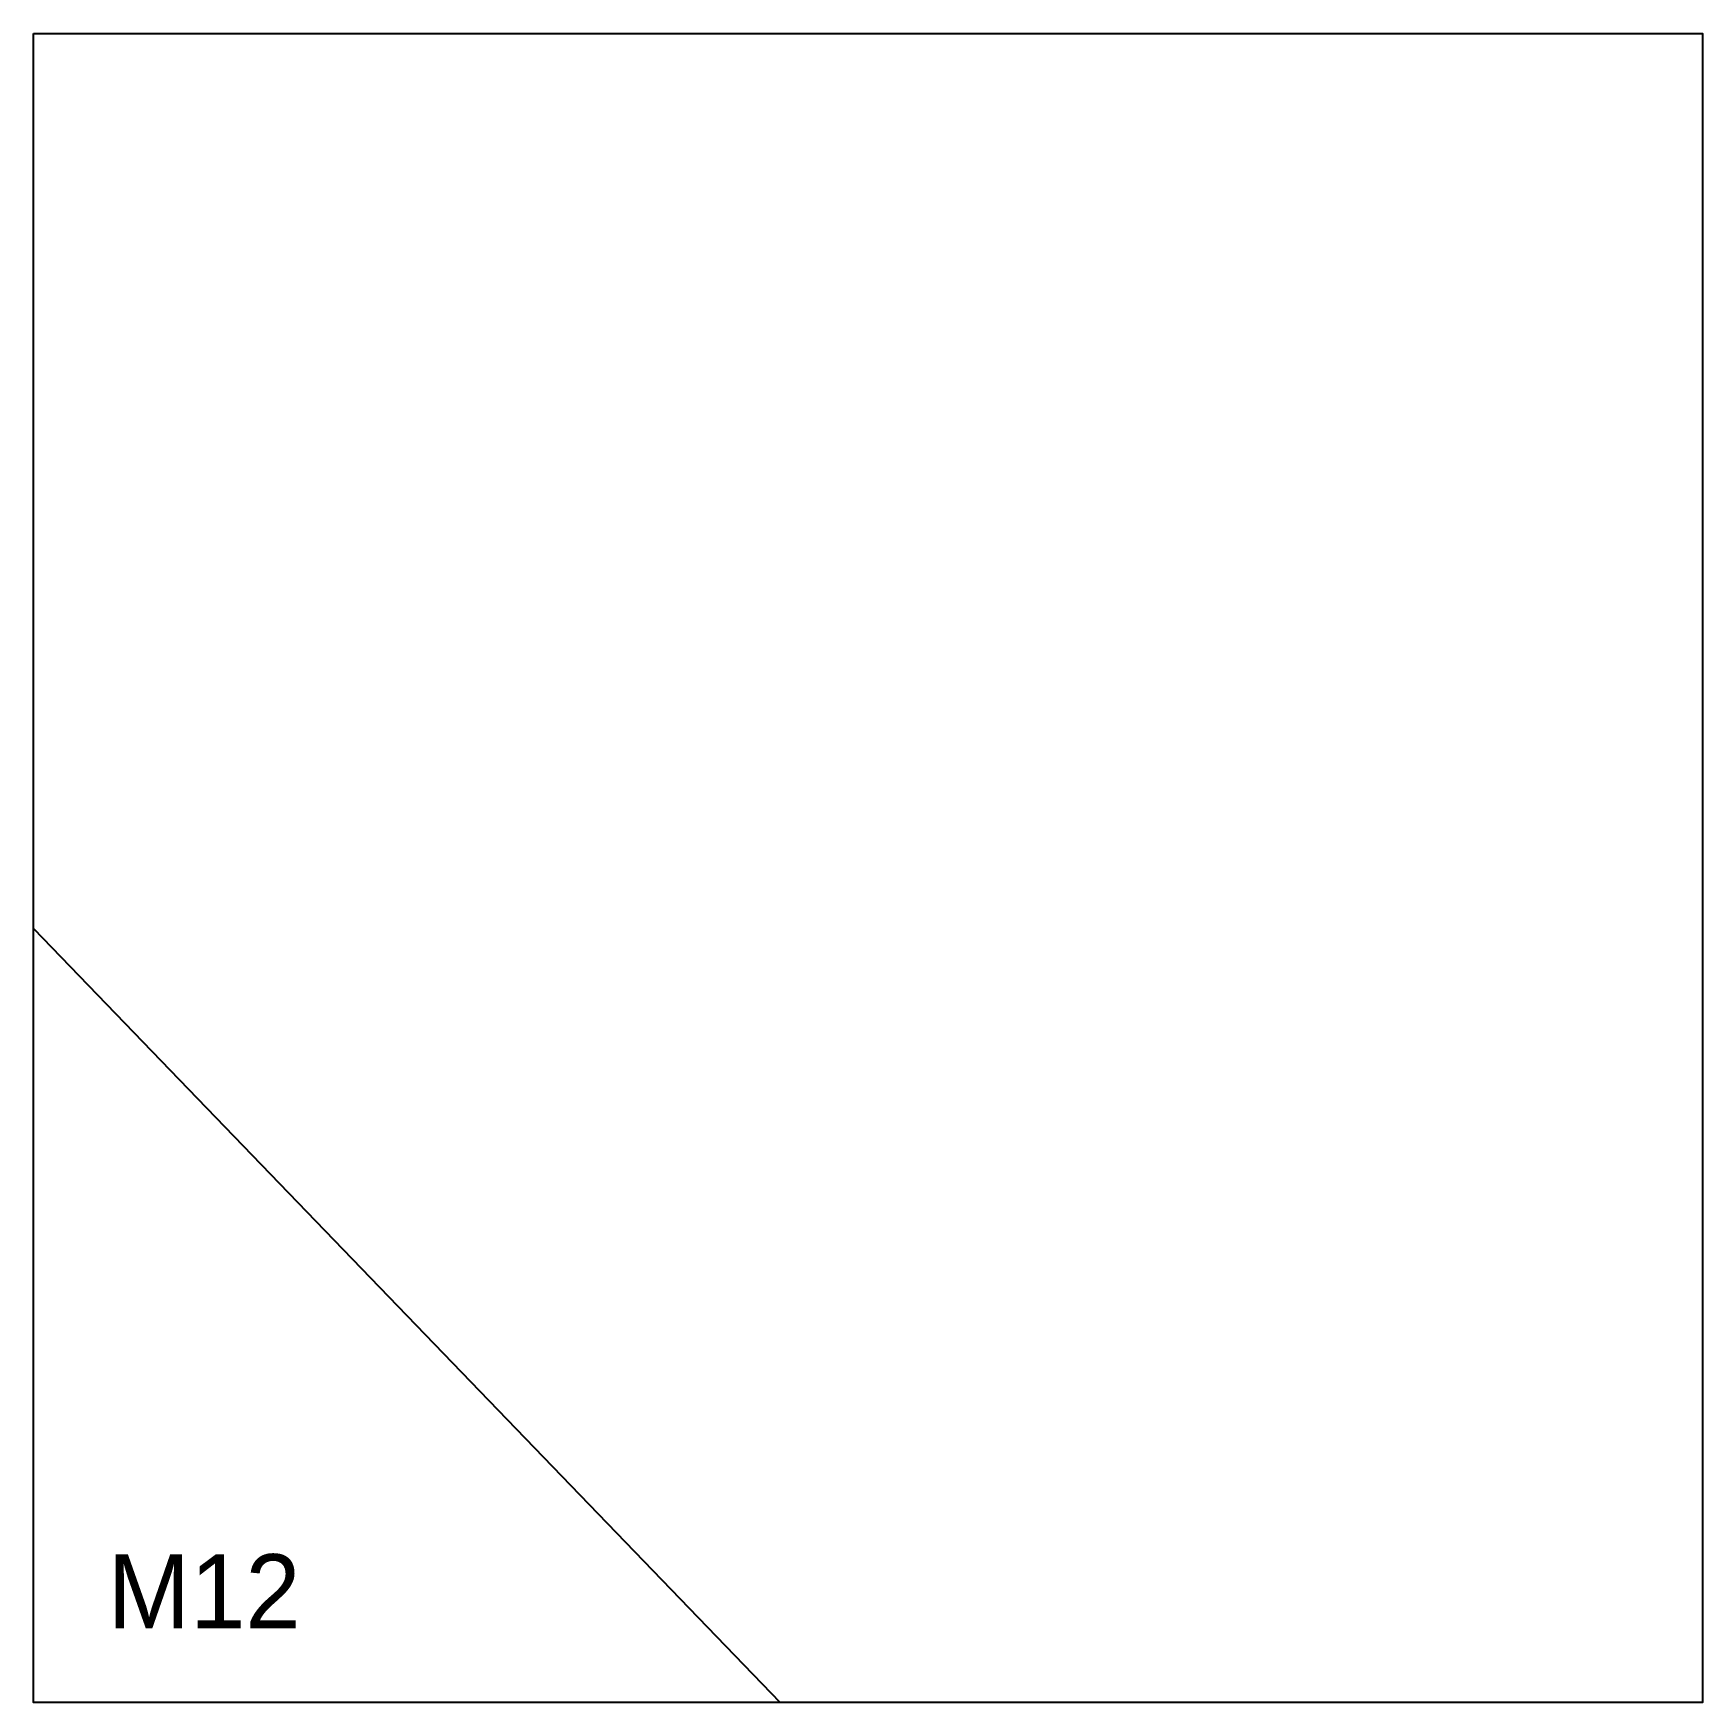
# Model space of a CAD drawing. Header units: millimetres. Extents: x 0 to 900, y 0 to 900.
import ezdxf

# ---------------------------------------------------------------- set-up
doc = ezdxf.new("R2010")
doc.units = ezdxf.units.MM
for name, color, linetype in [('CUT', 1, 'Continuous'), ('ID', 3, 'Continuous'), ('QIBLA', 5, 'Continuous')]:
    doc.layers.add(name, color=color, linetype=linetype)

msp = doc.modelspace()

# ---------------------------------------------------------------- linework, layer by layer
at = {"layer": 'CUT'}
msp.add_lwpolyline([(0, 900), (900, 900), (900, 0), (0, 0), (0, 900)], close=True, dxfattribs=at)
at = {"layer": 'QIBLA'}
msp.add_lwpolyline([(0, 417.46), (402.64, 0)], dxfattribs=at)

# ---------------------------------------------------------------- texts
at = {"layer": 'ID'}
msp.add_text('M12', height=40, dxfattribs=at).set_placement((40, 40))

doc.saveas('drawing.dxf')
